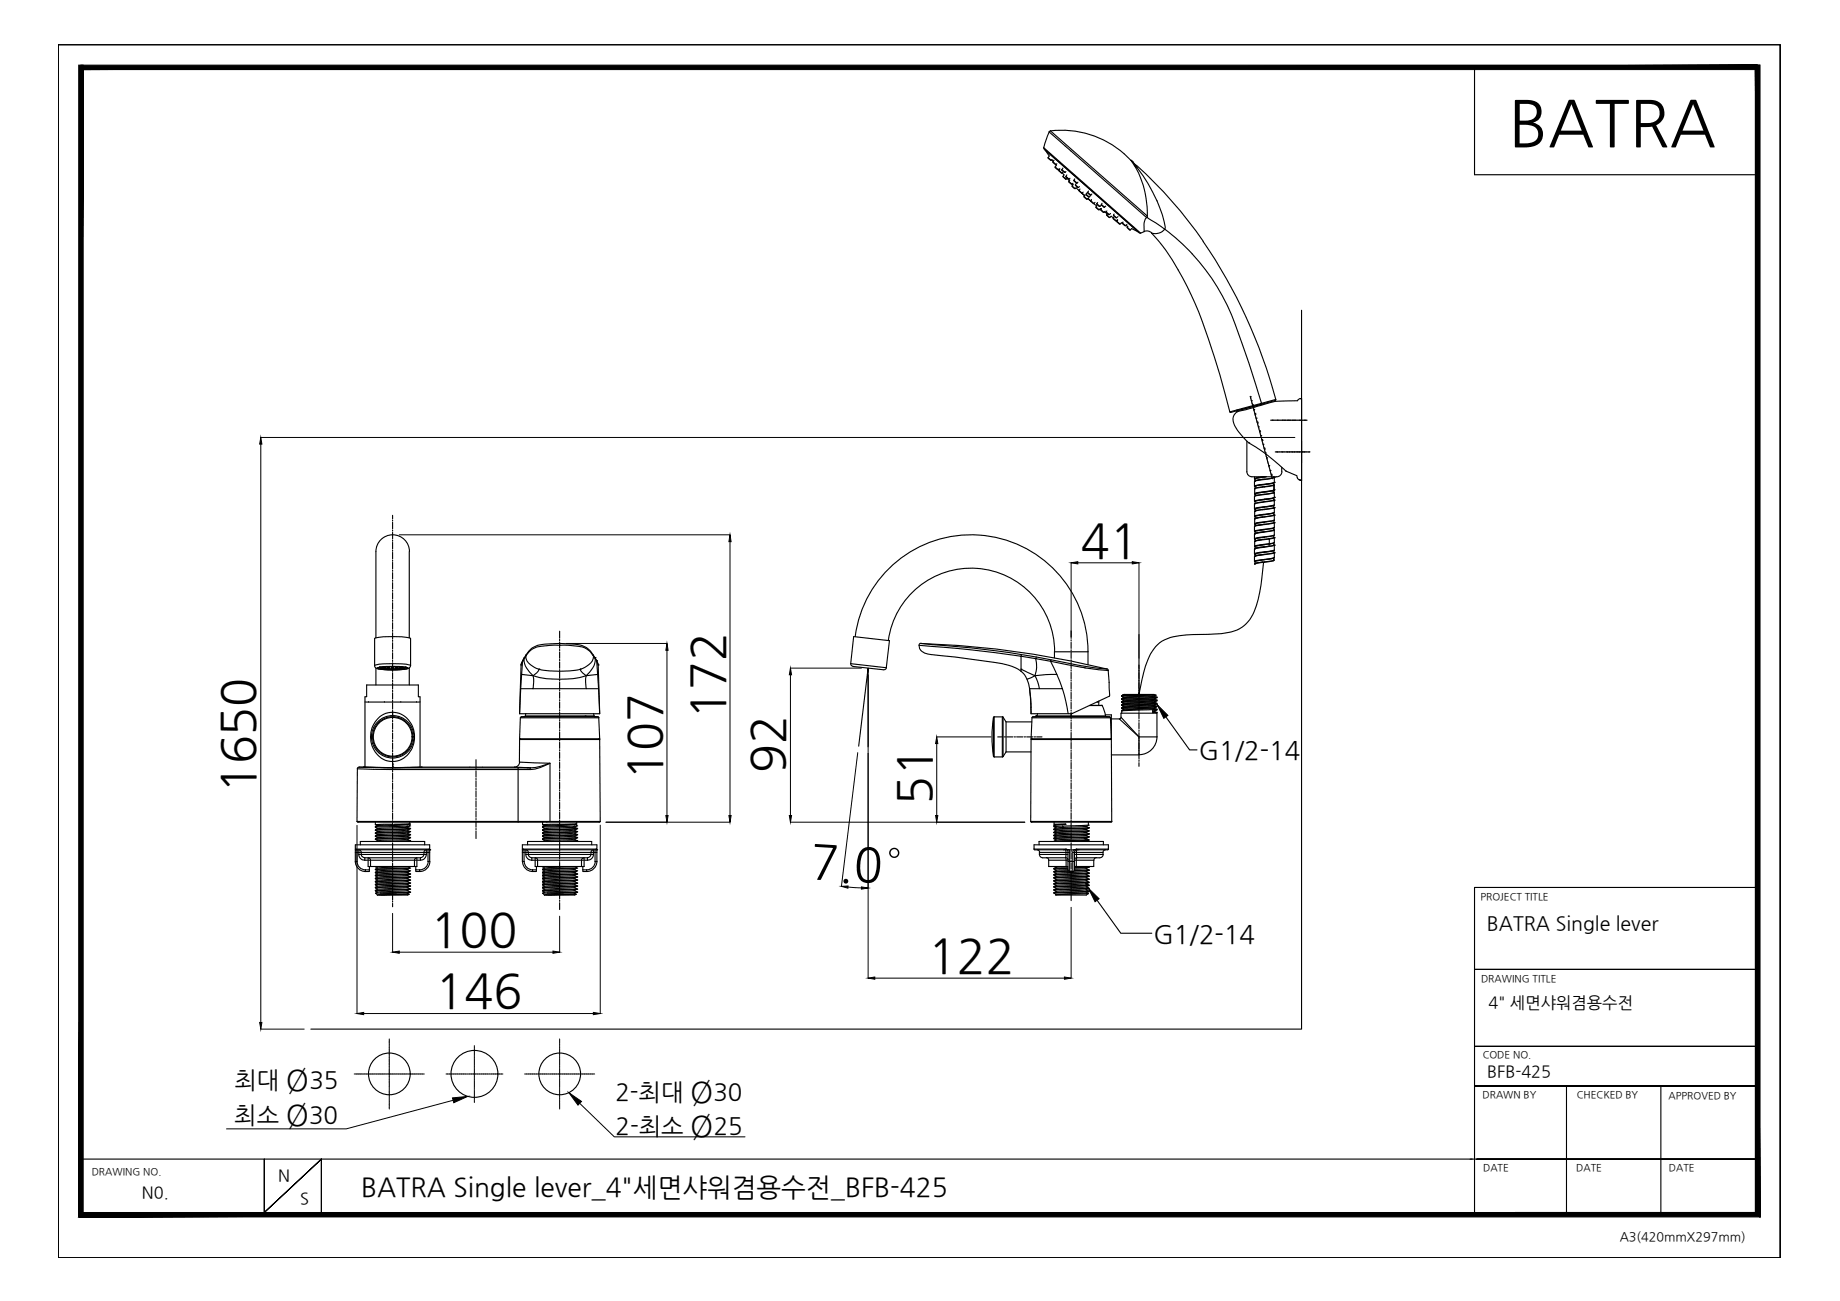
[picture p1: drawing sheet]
<svg xmlns="http://www.w3.org/2000/svg" width="420mm" height="297mm" viewBox="0 0 420 297" stroke-linecap="round" stroke-linejoin="round" font-family="sans-serif">
<defs><g id="words">
<text font-size="14.7" x="344.5" y="33">BATRA</text>
<g font-size="10.9">
<text x="246.8" y="127.2">41</text>
<text x="165.4" y="164.2" transform="rotate(-90 165.4 164.2)">172</text>
<text x="150.9" y="178" transform="rotate(-90 150.9 178)">107</text>
<text x="179.1" y="176.6" transform="rotate(-90 179.1 176.6)">92</text>
<text x="58.2" y="181.2" transform="rotate(-90 58.2 181.2)">1650</text>
<text x="212.5" y="183.9" transform="rotate(-90 212.5 183.9)">51</text>
<text x="184.9" y="200.3" transform="rotate(4 184.9 200.3)">7.0°</text>
<text x="98.3" y="216">100</text>
<text x="211.9" y="222">122</text>
<text x="99.4" y="230">146</text>
</g>
<g font-size="6.8">
<text x="65.3" y="248.8">Ø</text>
<text x="157.6" y="251.5">Ø</text>
<text x="65.3" y="256.8">Ø</text>
<text x="157.6" y="259.5">Ø</text>
</g>
<text font-size="6" x="82.5" y="273.1">BATRA Single lever_4&quot;세면샤워겸용수전_BFB-425</text>
<g font-size="5.9">
<text x="273.7" y="173.4">G1/2-14</text>
<text x="263.4" y="215.2">G1/2-14</text>
</g>
<g font-size="5.5">
<text x="53.5" y="248.4">최대</text>
<text x="70.6" y="248.4">35</text>
<text x="140.5" y="251.1">2-최대</text>
<text x="162.9" y="251.1">30</text>
<text x="53.5" y="256.3">최소</text>
<text x="70.6" y="256.3">30</text>
<text x="140.6" y="259">2-최소</text>
<text x="163" y="259">25</text>
</g>
<text font-size="4.5" x="339.5" y="212.4">BATRA Single lever</text>
<g font-size="3.7">
<text x="339.9" y="230.1">4&quot; 세면샤워겸용수전</text>
<text x="339.6" y="245.9">BFB-425</text>
<text x="63.5" y="269.6">N</text>
<text x="32.4" y="273.6">N0.</text>
<text x="68.5" y="274.9">S</text>
</g>
<text font-size="2.9" x="369.9" y="283.4">A3(420mmX297mm)</text>
<g font-size="2.3">
<text x="338.1" y="205.5">PROJECT TITLE</text>
<text x="338.2" y="224.3">DRAWING TITLE</text>
<text x="338.6" y="241.6">CODE NO.</text>
<text x="338.5" y="250.8">DRAWN BY</text>
<text x="360.1" y="250.8">CHECKED BY</text>
<text x="381" y="250.8">APPROVED BY</text>
<text x="20.9" y="268.3">DRAWING NO.</text>
<text x="338.7" y="267.3">DATE</text>
<text x="359.9" y="267.3">DATE</text>
<text x="381.1" y="267.3">DATE</text>
</g>
</g></defs>
<!-- layer: 0 -->
<g fill="#000" stroke="#000" stroke-width=".23">
<path d="M103.3 250.7l3.5-.4-3.2 1.5zM129.9 249.5l2.9 2-.8 .8z"/>
<path d="M18 14.9v262.9l1-262.9zM19 14.9v261.9l-1 1z"/>
<path d="M18.5 14.9h382.8l-382.8 1zM18.5 15.9h382.8v-1z"/>
<path d="M400.8 14.9h1.1v262.9zM400.8 14.9v261.9l1.1 1z"/>
<path d="M400.8 14.9h1.1v262.9zM400.8 14.9v261.9l1.1 1z"/>
<path d="M18 277.8l382.8-1 1.1 1zM18 277.8l382.8-1h-381.8z"/>
</g>
<g fill="none" stroke="#000" stroke-width=".25">
<path d="M13.3 10.2h393.2v277h-393.2zM336.7 15.6v24.3h64.6M406.5 10.2v277M297.2 70.8v164.2h-226.2M282.4 94a2.51 2.51 0 0 0-.2 3.7 13.8 13.8 0 0 0 5.5 5l3.2 2.5 2.7 2.3M282.4 94h.1M285.5 90.5v.1M285.5 90.6h.1M285.5 90.6l.1 .2M285.6 90.8v.2M285.7 91v.3M285.7 91.3v.2"/>
<path d="M285.7 91.5h.1M285.8 91.5l.1 .4M285.9 91.9v.2M285.9 92.1l.1 .2M286 92.4h.1M286 92.4v.2M286 92.6h.1M286.1 92.6v.2M286.1 92.8l.1 .4M286.2 93.3l.1 .1M286.2 93.2v.1M286.3 93.5h.1"/>
<path d="M286.3 93.5l.1 .4M286.4 93.9l.1 .3M286.5 94.2v.1M286.5 94.4h.1M286.5 94.4l.1 .1M286.6 94.6h.1M286.6 94.6v.2M286.6 94.8h.1M286.7 94.8v.3M286.7 95.1l.1 .2M286.8 95.3v.1M286.8 95.5h.1"/>
<path d="M286.8 95.5l.1 .1M286.9 95.7v.2M286.9 95.9h.1M287 95.9v.3M287 96.2v.1M287 96.4h.1M287 96.4l.1 .1M287.1 96.6h.1M287.1 96.6l.1 .4M287.3 97.1v.3M287.3 97.5h.1M287.3 97.5l.1 .1"/>
<path d="M287.4 97.7l.1 .1M287.5 97.9v.2M287.6 98.2v.1M287.6 98.4h.1M287.6 98.4v.1M287.6 98.6h.1M287.6 98.6l.1 .1M287.7 98.8l.1 .2M287.8 99.1v.1M287.9 99.3v.1M287.9 99.5h.1M287.9 99.5v.1"/>
<path d="M287.9 99.7l.1 .1M288 99.9l.1 .2M290.1 95.9h.2M290.4 95.9h.1M290.5 95.9h.1M290.6 95.9h.1M290.7 95.9h.3M291 95.9h.2M291.2 95.9h.3M291.5 95.9h.1M291.7 95.9h.1M291.9 95.9h.2"/>
<path d="M292.2 95.9h.1M292.3 95.9h.3M292.6 95.9h.2M292.8 95.9h.1M292.8 95.9h.2M293 95.9h.2M293.3 95.9h.1M293.5 95.9h.2M293.8 95.9h.1M293.9 95.9h.1M294 95.9h.4M294.4 95.9h.1"/>
<path d="M294.5 95.9h.1M294.6 95.9h.3M294.9 95.9h.1M295.1 95.9h.1M295.1 95.9h.4M295.6 95.9h.1M295.8 95.9h.2M296.1 95.9h.1M296.2 95.9h.5M296.3 91.5l-5.1 .1-8.8 2.4M296.7 95.9h.1M296.7 95.9h.2"/>
<path d="M296.9 95.9h.4M297 91h.2v18.7M297 91l-.7 .5M297.4 95.9h.4M297.8 95.9h.1M297.9 95.9h.1M298.1 95.9h.4M284.7 107.7a1.16 1.16 0 0 0 1.2 1.2h5.7a1.16 1.16 0 0 0 1.1-1.2M284.7 100.7v7M285.1 101.1h.1M286.5 109.3h.1M286.5 111h.1"/>
<path d="M286.5 115h.1M286.5 109.9h.1M286.5 114.4h.1M286.5 108.9v.4M286.5 109.9v1.1M286.5 113.3v1.1M286.5 115v1.1M286.5 116.1l.1 .2M286.5 111l.1 .1M286.5 116.8h.1M286.5 112.7h.1M286.5 118.5h.1"/>
<path d="M286.5 117.8h.1M286.5 111.6h.1M286.5 111.6l.1 1.2M286.5 116.8v1M286.5 118.5l.1 1.2M286.6 112.8h.1M286.6 119.7h.1M286.6 116.3h.1M286.6 111.1h.1M286.6 112.8v.4M286.6 116.2v.4M286.6 116.2h.1"/>
<path d="M286.7 116.6l-.2 .2M286.7 116.6h.1M286.7 118.4h.1M288.1 100.2v.1M288.1 100.3h.1M288.1 100.4l.1 .1M288.2 100.6h.1M288.2 100.6v.1M288.2 100.8l.2 .4M288.4 118l-1.7 .3-.1 .2M288.4 101.3v.1M288.4 101.4h.1"/>
<path d="M288.4 101.5l.1 .1M288.5 101.7l.1 .4M288.5 108.9l-2 .4M288.6 102.2l.1 .1M288.7 102.3h.1M288.7 109.4l-1.9 .3-.2 .2M288.7 102.4v.1M288.7 102.5h.1M288.7 114.1l-1.6 .2-.5 .2-.1-.1M288.7 117.5l-1.6 .2-.5 .3-.1-.2M288.7 112.3l-2.1 .5M288.7 115.8l-1.9 .2-.2 .3"/>
<path d="M288.7 108.9l-2.2 .4M288.7 110.6l-1.6 .2-.5 .3M288.7 119.2l-2.1 .4v.5l2.1-.4M288.7 119.2l-1.6 .2-.5 .3M288.7 110.6l-2 .4-.1 .5M288.7 112.3l-1.9 .3-.2 .2M288.7 114.1l-2 .3-.1 .5M288.7 115.8l-2.1 .4M288.7 117.5l-2 .3-.1 .5M288.7 114l-2.2 .4M288.7 114h.1M288.7 108.9l-2 .3-.1 .6"/>
<path d="M288.7 102.6l.1 .1M288.7 117.5h.2M288.7 112.3h.2M288.8 102.8v.2M288.8 103.1l.1 .1M288.9 103.3l.1 .1M289 103.4h.1M289 103.5v.1M289 103.6v.1M289 103.7l.2 .6M289.1 108.9h-.4M289.1 115.7l-.4 .1"/>
<path d="M289.1 108.9h-.1M289.2 104.4v.1M289.2 104.5h.1M289.2 104.6l.1 .1M289.3 104.7l.1 .3M289.4 105v.2M289.4 105.3l.1 .1M289.5 105.4h.1M289.5 105.5l.1 .3M289.6 105.8v.1M289.6 105.9l.1 .4M289.7 106.3h.1"/>
<path d="M289.7 106.4l.1 .1M289.8 106.5h.1M289.8 106.6v.1M289.8 106.7l.1 .3M289.9 107l.1 .2M290 107.2v.2M290 107.4h.1M290 107.5l.1 .3M290.1 107.8l.1 .3M290.2 108.1l.1 .2M290.3 108.3h.1M290.3 108.3v.2"/>
<path d="M290.3 108.5h.1M290.3 108.6l.1 .1M290.4 108.7v.3M290.4 109l.1 .2M290.5 109.2v.1M290.7 112l-1.8 .3M290.7 112v.4M290.8 110.8l-3.6 .5-.7 .3M290.8 110.8l.1-.2 .1 .2M290.8 116l-4.1 .6M290.8 116h.1M290.8 110.8h.1"/>
<path d="M290.8 117.7h.1M290.8 112h.1M290.8 111.9h.1M290.8 112l-1.9 .3M290.9 112h-.1M290.9 115.4l-1.8 .3M290.9 117.1l-2 .4M290.9 113.7l-2.2 .4M290.9 110.3l-2.2 .3M290.9 115.8l.1 .1M290.9 108.9l.1 .1M290.9 111.9l-3.9 .6-.5 .2"/>
<path d="M290.9 110.2l-4.4 .8M290.9 110.8l-4.4 .8M290.9 108.9v.1M290.9 110.8v1.1M290.9 115.4v.7M290.9 111.9l-.1 .1M290.9 110.2h.1M290.9 117.5l-4 .8-.4 .2M290.9 115.8l-.6 .2-2 .3a2.47 2.47 0 0 0-1.8 .5M290.9 108.9l-.6 .3-3.6 .5-.2 .2M290.9 117.5l.1 .1M290.9 110.3l-2.1 .3"/>
<path d="M290.9 110.3v.4M290.9 112v.7M290.9 113.7v.7M290.9 117.1v.5M290.9 118.8v.5M290.9 111.8h.1M291 118.8l-4 .6-.5 .2M291 117l-.1 .1M291 118.7l-.4 .2-1.9 .3M291 115.9h.1M291 114.2h.1M291 117.6h.1"/>
<path d="M291 109h.1M291 119.4h.1M291 111.8l-.2 .2M291 113.6l-.1 .1M291 115.3l-.1 .1M291 119.4l-.1-.2-1.1 .4-2.8 .3-.5 .3M291 110.1h.1M291 113.6h.1M291 110.1l-.1 .2M291 112.5l-.1-.1-.6 .2-2.3 .3a1.88 1.88 0 0 0-1.5 .4M291 114.2l-.1-.1-.6 .2-3 .4-.8 .3M291 115.9l-.2 .1"/>
<path d="M291 111.9h-.1M291 109l-4.5 .9M291 113.6l-2.3 .4M291 115.3l-4.5 .8M291 117l-4.5 .8M291 117.6l-4.5 .9M291 119.4l-4.5 .8M291 114.2l-4.5 .8M291 112.5l-4.5 .8M291 109v1.1M291 110.8v1M291 112.5v1.1"/>
<path d="M291 114.2v1.1M291 115.9v1.1M291 117.6v1.1M291 119.4v1M291 118.7l-.1 .1M291 110.8h-.1M291 110.1l-.1 .1M291.2 103.2h.2M291.4 103.2h.1M291.6 103.2h.1M291.6 103.2h.4M292.1 103.2h.4"/>
<path d="M292.6 103.2h.1M292.7 106.7v1M292.7 103.2h.1M292.8 103.2h.4M293.2 103.2h.2M293.4 103.2h.3M293.6 107.5l2.5 1.1a1.02 1.02 0 0 0 .6 1M293.7 103.2h.1M293.9 103.2h.1M293.9 103.2h.4M294.3 103.2h.1M294.4 103.2h.1"/>
<path d="M294.5 103.2h.3M294.8 103.2h.2M295 103.2h.1M295 103.2h.4M295.5 103.2h.1M295.7 103.2h.2M296 103.2h.1M296.1 103.2h.1M296.2 103.2h.2M296.4 103.2h.2M296.6 103.2h.1M296.7 103.2h.1"/>
<path d="M296.7 109.5l.5 .2zM296.8 103.2h.3M297.1 103.2h.2M297.3 103.2h.1M297.3 103.2h.2M297.6 103.2h.1M297.8 103.2h.1M298 103.2h.2M298.3 103.2h.1M298.4 103.2h.3M298.7 103.2h.2M298.9 103.2h.1"/>
<path d="M93.5 126v19.6M93.5 125.9a3.8 3.8 0 0 0-3.8-3.8 3.8 3.8 0 0 0-3.9 3.8v19.7M286.5 121.3l.1 .1M286.5 128.2h.1M286.5 127.1h.1M286.5 126.4h.1M286.5 125.4h.1M286.5 121.9h.1M286.5 121.3h.1M286.5 128.2l.1 .1M286.5 120.2v1.1M286.5 121.9v1.1"/>
<path d="M286.5 125.4v1M286.5 127.1v1.1M286.5 126.4l.1 .1M286.5 124.7h.1M286.5 128.8h.1M286.5 123.6h.1M286.5 123.6v1.1M286.6 126.5h.1M286.6 128.2v.5l1.7-.4M286.6 121.3v.5M286.6 128.2h.1M286.7 128.6h.1"/>
<path d="M288.3 128.3l-1.4 .2-.4 .3M288.3 123.2l-1.8 .4M288.3 123.2l-1.7 .4M288.5 121.4l-1.7 .3-.2 .2M288.7 127.7l-2.2 .5M288.7 127.7h.1M288.7 122.7l-1.6 .2-.5 .2-.1-.1M288.7 127.8l-1.9 .3-.2 .1M288.7 126.1l-1.6 .2-.5 .2M288.7 124.3l-1.6 .3-.5 .3-.1-.2M288.7 126.1l-2 .3-.1 .5 1.9-.3M288.7 124.3l-2 .4-.1 .5 2.1-.3"/>
<path d="M288.7 120.9l-1.9 .3-.2 .2M288.7 120.9l-2.1 .4M288.7 122.7l-2 .3-.1 .5M288.7 127.8l-2.1 .4M289.1 127.7l-.4 .1M289.8 123l-1.5 .2M289.8 124.2h.1M289.8 124.2v.5M289.8 124.2l-1.1 .1M289.8 123v.1M289.8 123h.1M289.8 124.1l-2.8 .4-.5 .2"/>
<path d="M289.8 123.1l-3.3 .5M289.8 123.1v1M289.8 124.1v.1M290.8 128h-.1M290.9 127.4l-1.8 .3M290.9 125.7l-2.2 .4M290.9 122.3l-2.2 .4M290.9 122.7l.1 .1M290.9 127.8l.1 .1-.3 .1-4.2 .8M290.9 120.5l-4.4 .8M290.9 122.3v.4M290.9 127.4v.5"/>
<path d="M290.9 124.4l-.6 .2-3.4 .5-.4 .3M290.9 121l-3.9 .6-.5 .3M290.9 124.3l.1 .2M290.9 120.9l.1 .1M290.9 122.7l-1.1 .3M290.9 127.8l-.6 .3-2 .2M290.9 120.5v.5M290.9 124v.4M290.9 125.7v.5M290.9 120.5h.1M291 127.3l-.1 .1M291 125.6l-.1 .1"/>
<path d="M291 120.4l-.4 .3-1.9 .2M291 123.8l-.3 .3-.9 .1M291 122.1l-.1 .2M291 126.2l-.1-.1-.6 .2-3.3 .5-.5 .3M291 124.5h.1M291 126.2h.1M291 122.8h.1M291 120.4l-.1 .1M291 122.1l-4.5 .9M291 125.6l-4.5 .8M291 122.8l-1.2 .3M291 126.2l-4.5 .9"/>
<path d="M291 123.8l-1.2 .3M291 124.5l-4.5 .9M291 121l-4.5 .9M291 127.3l-2.3 .4M291 121v1.1M291 122.8v1M291 124.5v1.1M291 126.2v1.1M85.5 152l.1-6.3a20.3 20.3 0 0 1 7.9-.1l.3 .2v6.2M85.5 152a.81 .81 0 0 0 .8 .7l3.3 .3 2.3-.2 1.3-.2 .6-.6M85.5 152l.1-.1a20.3 20.3 0 0 1 7.9-.1l.3 .2M85.8 152.5v3.9"/>
<path d="M86.2 152.5h.1a19 19 0 0 1 6.7 0v.1a16.7 16.7 0 0 1-6.6 .1zM86.7 152.3l.1 .2a5.9 5.9 0 0 0 2.8 .3M86.7 152.3l-.6 .3a18.4 18.4 0 0 0 7.1 0l-.6-.3M86.7 152.3h.1M87.2 152.5a14.8 14.8 0 0 0 4.9 0M87.5 152.3l-.6 .2 1 .3h1.7M87.5 152.3h.1M87.5 152.5h.4zM87.5 152.4h.4zM87.7 152.3h.1M87.7 152.3l-.6 .2 2.5 .3M87.7 152.3h.2"/>
<path d="M87.8 152.3h-.2M87.9 152.3h.1M87.9 152.3l-.1 .1M88 152.2l-.2 .1M88.5 152.4h.4zM88.5 152.6h.4zM88.5 152.5h.4zM88.5 152.3h.4zM88.7 152.3h-.8M88.9 152.2h.1M88.9 152.2l-1 .1M88.9 152.3h-.2"/>
<path d="M89.4 152.4h.4zM89.4 152.6h.4zM89.4 152.3h.4zM89.4 152.5h.4zM89.5 152.2l.9 .1M89.5 152.2h-.6h1.5M89.6 152.8h.1M89.6 152.2h.1M89.6 152.2l3 .1M89.6 152.2l-2.9 .1M90.4 152.2h.1M90.4 152.4h.4z"/>
<path d="M90.4 152.6h.4zM90.4 152.3h.4zM90.4 152.5h.4zM90.4 152.2h.2M90.6 152.3h.7M90.6 152.2h.2M90.8 152.2l.5 .1M91.3 152.4h.4zM91.3 152.5h.4zM91.4 152.3h.1M91.4 152.2l.1 .1M91.4 152.3h.2"/>
<path d="M91.6 152.3l.6 .2-2.6 .3h1.8l1-.3-.7-.2M91.6 152.3h.1M91.6 152.3h.2M91.7 152.3h.1M92.6 152.3l-.1 .2a6 6 0 0 1-2.9 .3M92.6 152.3h.1M93.5 152.5v3.9M118.9 157.2l-.3 5.8h18.3l-.2-5.8M119 151.8h.1M119.3 151l-.3 .8M119.3 151l-.2 3M119.4 150.9l-.1 .1"/>
<path d="M119.4 150.8l-.4 1M119.4 150.8h.1M119.4 150.8l-.1 .2M119.4 150.8v.1M119.5 150.7l-.1 .2M119.7 150.4l-.2 .3M119.7 150.2l-.3 .6M119.7 150.2h.1M119.8 150.2l-.1 .2M120 149.8l-.2 .4a2.46 2.46 0 0 0 .8 2.8 2.94 2.94 0 0 0 2.6 1.7 24.1 24.1 0 0 0 10.6-.4M120 149.8a3.4 3.4 0 0 0 2.5 2.8l.6 .2M120.1 149.6l-.4 .6"/>
<path d="M120.1 149.6h.1M120.1 149.6l-.1 .2M120.2 149.6l-.2 .2M121.7 157.2h12.1M123.1 152.8a25.8 25.8 0 0 0 9.3 0M127.8 146.9a14.7 14.7 0 0 0-5.6 .7l-.8 .5-1.3 1.5M127.8 147.3v-.4a14.3 14.3 0 0 1 5.5 .7 4.4 4.4 0 0 1 2.2 2M127.8 147.3h-1.1a12.5 12.5 0 0 0-5 .8l-.9 .7-.6 .8M127.8 147.3l4.1 .2a4.1 4.1 0 0 1 3.5 2.1M132.5 152.8h.1M133.8 154.3l-.1 .7 .1 2.2h2.9M135.4 149.6l.1 .2"/>
<path d="M135.5 149.6l.4 .6M135.5 149.6v.2M135.5 149.6h.1M135.5 149.8a3.4 3.4 0 0 1-2.5 2.8l-.5 .2M135.5 149.8l.2 .3M135.7 150.1l.5 .7M135.9 150.2a3.8 3.8 0 0 1-1.3 3.3l-.8 .8a2.48 2.48 0 0 1-1.3-1.5M135.9 150.2h.1M135.9 150.2l.3 .6M136.2 150.8h.1M136.2 150.8l.4 1M136.2 150.8l.1 .2"/>
<path d="M136.3 151l.4 6.2M136.3 151l.3 .8M136.3 150.9v.1M136.5 154l-2.7 .3M136.6 151.8h.1M194.3 151.5v.3l.5 .3 6.9 .8M194.9 145.3l8.2 1-.7 6.2-8.1-1zM195.3 145.3a26.7 26.7 0 0 1 28.2-23.1 26.7 26.7 0 0 1 24.9 26.6M202.4 152.4l-.1 .3-.5 .2M202.9 146.2a19.1 19.1 0 0 1 20.2-16.4 19.1 19.1 0 0 1 17.7 19M209.9 147.3l.1-.3 .3-.1 5.8 .5a196.2 196.2 0 0 1 17.1 2.1v.3l3.3 .6a6.6 6.6 0 0 1-.2 3.9l-3.1-1.5M233.2 152.8v-3l-11.6-1.4-11.7-1.1a2 2 0 0 0 2 2l6.1 .7a90.1 90.1 0 0 1 12.4 1.9l1.4 .6 1.4 .8"/>
<path d="M233.2 153.3l.4 .3a6.2 6.2 0 0 1 1.5 3.6M233.2 152.8h.1M233.2 152.8v.5M233.2 149.5l6.8 1.1M235.1 157.3l.3 5.7M235.1 157.2v.1M235.1 157.2h2.2M235.1 157.3l.2 1.5M235.3 158.8v.5M235.3 159.3l.1 3.7M236.3 154.3l-1.8 .8M236.6 150l-.1 .4 3.4 .6 .1-.4a81.1 81.1 0 0 0 12.8 2.2"/>
<path d="M240.8 150.2v-1.4h7.6v3M241.3 154l1.3 3.2h-5.3l-.3-1.5-.7-1.4M242.6 157.2l.8 2.8 .5 3M248.8 152.6l4.3 .5 .3 5.8-8.6 4M248.8 152.6l-8.9-1.6 1.4 3-5 .3M248.8 152.6h.1M252.8 152.7l.3 .4M256.1 159h.1M256.1 159.7h.1M256.1 158.8h.1M256.1 159.5h.1M256.1 159.7l.4 .2"/>
<path d="M256.1 159l.4 .2M256.1 158.8v.2M256.1 159.5v.2M256.2 158.8h-.1M256.5 158.6h.1M256.5 159.3h.1M256.5 158.6l-.4 .2M256.5 159.3l-.4 .2M256.5 159.2v.1M256.5 159.9v.1M259.7 158.8l-3.6 .2M263.6 159.5h.1"/>
<path d="M263.6 158.8v.2l-.9 .1-6.2 .2M263.6 158.8l-7.1 .4M263.6 159.5l-7.1 .4M263.6 159.5v.2l-7.1 .3M263.7 159.7l.3 .2M263.7 159l.3 .2M263.8 158.7h.1M263.8 158.7l-7.6 .1M263.8 158.7l-.3-.1h-6.8l-.5 .2M263.8 158.7l-.2 .1M264 159.2h.1M264 159.9h.1"/>
<path d="M264 159.3h.1M264 159.2l-7.9 .3M264 159.3l-7.9 .4M264 159.9l-7.9 .3M264 159.3l-.4 .2M264 159.2v.1M264 159.9v.1M81.6 175.5l-.1 12.1h55.6M81.6 175.5l8 .2h31.5M82 175.1l5.8 .2 8.4-.2M82 175.1l-.3 .1-.1 .3M82 175.1l1 .1"/>
<path d="M83 175.1l6.6 .2 6.6-.2M83 175.2h.1M83 175.1h.1M83 175.2l38.1 .1M83.3 160.2v-1.1h.4v-2.7h11.8v2.7h.4v1.1M83.3 175.1v-14.8h12.6v14.8M84.1 160.2v.1M86.3 164a4.8 4.8 0 0 1 8 2.2 5.6 5.6 0 0 1-4.7 7.7 5.5 5.5 0 0 1-4.8-7.2l.6-1.5zM87.8 160.2v.1M89.6 162.6v.8M89.6 173.1v.8M91.5 160.2v.1"/>
<path d="M95.1 160.2v.1M96.2 175.1h.1M96.2 175.1h21.3M117.5 175.1l3 .2M118.3 175.3v12.4M118.6 174l7 .3a10.9 10.9 0 0 1-4.5 1.4v-.4M118.6 174v-5.2h18.3l.2 18.8M118.6 174a1.16 1.16 0 0 1-1.1 1.1M118.8 163.9h17.9l.2 4.8h-18.3zM118.8 168.6l-.2 .2M119 163.7l-.1 .2M120 163.5h15.6l.2 .1"/>
<path d="M120 163.4l-.2 .2M120.1 162.9l-.1 .5M120.5 175.3h.1M120.5 175.3h.6M121.1 175.3a11.1 11.1 0 0 0 4.5-1v13.3M133.6 163.5h.1M135.5 162.9l.2 .5M135.8 163.6l-16.8 .1M135.8 163.6l.8 .1h-17.6M136.6 163.7l.2 .2M136.8 168.6l.2 .2M226.9 163.8v8.8"/>
<path d="M226.9 172.7l.1 .1M227 163.7h1.9v9.1h-1.9zM227 163.6l-.1 .1a26.6 26.6 0 0 0 0 8.9M228.9 163.6l.2 .1M229.1 172.7l-.2 .1M229.7 171.7h5.7M229.7 164.8h5.9M229.7 164.8l-.6-1v8.9l.6-1M229.7 164.8v6.9M235.4 163h9.4M235.7 163.9h17.9l.2 4.8h-18.4zM235.7 168.6l-.2 .2"/>
<path d="M235.8 163.7h17.6M235.8 163.7l-.1 .2M236.6 163.6l.2-.1h15.6l.2 .1M236.6 163.6h16M236.6 163.6l-.8 .1M236.9 162.9l-.1 .5h-.2v.2M244.6 163v.5M244.9 162.9h-.1M248.8 161.1h2.8M248.9 161.1h2.7M250.5 160.3h.4v.8M250.9 160.1l-.2 .1"/>
<path d="M251.6 161l.5 1 .3 1.4M252.4 163.2h1.4l.1 24.4h-18.5M252.6 163.6l.8 .1M253.4 163.7l.2 .2M253.6 168.6l.2 .2M253.8 168.8h-18.4v18.8M253.8 164.1h1.8l4.5 4.1M256 163.7l-.4 .4M256.1 161.8h.1M256.1 161.1h.1M256.1 160.4h.1M256.1 161.6h.1"/>
<path d="M256.1 162.3h.1M256.1 160.9h.1M256.1 160.2h.1M256.1 161.1l.4 .2M256.1 160.4l.4 .2M256.1 161.8l.4 .1M256.1 160.2v.2M256.1 160.9v.2M256.1 161.6v.2M256.1 162.3v.5M256.5 160.7h.1M256.5 161.4h.1"/>
<path d="M256.5 162.1h.1M256.5 160l-.4 .2M256.5 160.7l-.4 .2M256.5 161.4l-.4 .2M256.5 162.1l-.4 .2M256.5 160.6v.1M256.5 161.3v.1M256.5 161.9v.2M260.1 168.2v4.2h-6.3M260.1 168.2h4.1M260.1 168.2l-4.1-4.4v-1h8.2v5.4M263.6 160.9h.1"/>
<path d="M263.6 161.6h.1M263.6 162.3h.1M263.6 160.2v.2l-.9 .1-6.2 .2M263.6 160.2l-7.1 .4M263.6 160.2h.1M263.6 161.6v.2l-7.1 .3M263.6 161.6l-7.1 .3M263.6 160.9v.2h-.9l-6.2 .3M263.6 160.9l-7.1 .4M263.6 162.3v.1l-.4 .1M263.6 162.3l-.4 .1M263.7 162.4l.3 .3"/>
<path d="M263.7 161.8l.3 .1M263.7 160.4l.3 .1v.2M263.7 161.1l.3 .2M264 160l-.4 .2M264 161.9h.1M264 161.3h.1M264 162.7h.1M264 160h.1M264 160.7h.1M264 162.1h.1M264 160.6l-7.9 .3M264 160.6h.1"/>
<path d="M264 160.7l-7.9 .4M264 160l-7.9 .4M264 161.9l-7.9 .4M264 161.3l-7.9 .3M264 161.4l-7.9 .4M264 160.7l-.4 .2M264 161.3v.1M264 161.9v.2M264 162.7v.1M264 161.4l-.4 .2M264 162.1l-.4 .2M264 162.1l-.8 .1v.5h.8"/>
<path d="M264.2 168.2a4.1 4.1 0 0 1-4.1 4.1M81.1 196.7a2.31 2.31 0 0 0 2.3 2.3M81.1 194.6h17M81.1 194h.1M81.2 194h.1M81.2 193.9v.1M81.3 193.8v.1M81.3 193.9h.1M81.3 193.9l.2 .1M81.5 196.7a1.93 1.93 0 0 0 1.9 1.9M81.5 194v2.7h-.4v-3.8h17v3.8h-.4v-2.7M81.5 194h16.2"/>
<path d="M81.6 187.5l.2 .2h55M81.9 195.1v-1.1l.3 .1a1.16 1.16 0 0 1 .3 1.3l.8 .4M81.9 195.1a1.3 1.3 0 0 0 1.4 1.3M81.9 195.1h15.5M82.3 192.9v-.8h14.7v.8M83.3 195.8v.6M83.3 196.4h12.7M83.3 195.8h12.7M83.4 198.6h1l-.1 .4h-.9zM84.4 197.8v.8M84.6 197.8v-1.6l-.5-.4v2h11.1v-2l-.5 .4-.1 1.6M85.7 188.3h.1"/>
<path d="M85.7 187.7v.6M85.7 197.8v.1M85.7 188.3l.4 .2M85.8 200l.4 .3-.4 .2M85.8 199.3l.4 .2M85.8 199.2v.1M85.8 199.8v.2M85.8 198.5v.1M85.8 198.6l.4 .3M85.8 189.5v.1M85.8 190.9v.1M85.8 191.5v.2"/>
<path d="M85.8 190.2v.1M85.8 191.7l.4 .3M85.8 191l.4 .3-.4 .2M85.8 190.3l.4 .3-.4 .3M85.8 189.6l.4 .3M85.8 188.7v.2M85.8 188.9l.4 .3M85.8 197.8l.4 .4-.4 .3M86.1 188.5l-.3 .2M86.2 189.2l-.4 .3M86.2 189.9l-.4 .3M86.2 192l-.3 .1"/>
<path d="M86.2 198.9l-.4 .3M86.2 199.5l-.4 .3M89.6 199.8l-3.8 .2M89.6 190.8l-3.8 .2M89.6 190.1l-3.8 .2M89.6 189.4l-3.8 .2M89.6 199.1l-3.8 .2M89.6 189.3l-3.8 .2M89.6 190l-3.8 .2M89.6 199.7l-3.8 .1M89.6 190.7l-3.8 .2M89.6 188.2l-3.8 .1"/>
<path d="M89.6 198.4l-3.8 .2M89.6 191.4l-3.8 .1M89.6 199l-3.8 .2M89.6 198.3l-3.8 .2M89.6 191.5l-3.8 .2M89.6 189.3v.1M89.6 190v.1M89.6 190.7v.1M89.6 191.4v.1M89.6 192.1h.1M89.6 198.3v.1M89.6 199v.1"/>
<path d="M89.6 199.7v.1M90 188.2h3.7M92.6 188.9l-6.4 .3M92.6 188.9l.4 .3M92.9 199.2l-6.7 .3M92.9 197.8l-6.6 .4M92.9 199.2l.6 .3M93 189.5l-6.8 .4M93 190.2l-6.7 .4M93 188.6l-7.2 .3M93 199.9l-6.7 .4M93 198.5l-6.8 .4"/>
<path d="M93 191.6l-6.8 .4M93 199.9l.5 .3M93 199.2l.5 .3M93 198.5l.5 .3M93 191.6l.5 .3M93 190.9l.5 .3M93 190.2l.5 .3M93 189.5l.5 .3M93 188.9l.5 .2M93 188.6l-.4 .3M93 188.9h-.4M93 189.2l-3.4 .1"/>
<path d="M93 190.9l-6.8 .3M93.1 197.8l.4 .4M93.3 188.2l-7.5 .5M93.3 188.2l-7.2 .3M93.3 188.1v.1M93.5 198.9h.1M93.5 198.9l-.6 .3M93.5 199.5l-3.9 .2M93.5 198.9l-3.9 .2M93.5 199.5h.1M93.5 198.8h.1M93.5 189.8h.1"/>
<path d="M93.5 191.2h.1M93.5 191.9h.1M93.5 190.5h.1M93.5 189.1h.1M93.5 191.3h.1M93.5 190.6h.1M93.5 189.2h.1M93.5 189.9h.1M93.5 188.6h.1M93.5 192h.1M93.5 199.6h.1M93.5 198.2h.1"/>
<path d="M93.5 189.2l-3.9 .2M93.5 189.9l-3.9 .2M93.5 190.5l-3.9 .2M93.5 189.8l-3.9 .2M93.5 198.8l-3.9 .2M93.5 190.6l-3.9 .2M93.5 198.1l-3.9 .2M93.5 199.6l-3.9 .2M93.5 191.9l-5.8 .2M93.5 198.2l-3.9 .2M93.5 191.2l-3.9 .2M93.5 191.3l-3.9 .2"/>
<path d="M93.5 192l-2 .1M93.5 187.7v.9M93.5 189.1v.1M93.5 189.8v.1M93.5 190.5v.1M93.5 191.2v.1M93.5 191.9v.1M93.5 198.8v.1M93.5 199.5v.1M93.5 188.6l-.5 .3M93.5 189.2l-.5 .3M93.5 189.9l-.5 .3"/>
<path d="M93.5 190.6l-.5 .3M93.5 191.3l-.5 .3M93.5 192l-.2 .1M93.5 198.2l-.5 .3M93.5 199.6l-.5 .3M93.5 188.6h-.5M93.5 189.2h-.5M94.9 198.6l.1 .4h.8M94.9 198.6h.9M94.9 197.8v.8M95.8 198.6v.4M96 195.8v.6"/>
<path d="M97.4 195.1a1.37 1.37 0 0 1-1.4 1.3M97.4 195.1v-1.1l-.3 .1a.88 .88 0 0 0-.3 1 .89 .89 0 0 1-.8 .7M97.8 196.7a1.93 1.93 0 0 1-2 1.9M98 193.9l-.2 .1M98 193.9h-16.7M98 193.9l.1 .1M98 193.8v.1M98.1 194h.1M98.2 196.7a2.31 2.31 0 0 1-2.4 2.3M119.3 192.9h17v3.8h-.4v-2.7h-16.2v2.7h-.4zM119.3 194.6h17M119.3 194h.1"/>
<path d="M119.3 196.7a2.31 2.31 0 0 0 2.3 2.3M119.4 194h.1M119.4 193.9l-.1 .1M119.4 193.8v.1M119.4 193.9h16.8l.1 .1M119.4 193.9h.1M119.4 193.9l.3 .1M119.7 196.7a1.93 1.93 0 0 0 1.9 1.9M120.1 195.1v-1.1l.2 .1a.88 .88 0 0 1 .3 1 .89 .89 0 0 0 .8 .7M120.1 195.1a1.3 1.3 0 0 0 1.3 1.3M120.1 195.1h15.4M120.5 192.9v-.8h14.6v.8"/>
<path d="M121.4 196.4h12.7M121.4 195.8h12.7M121.4 195.8v.6M121.6 198.6h.9v.4h-.9zM122.5 197.8v.8M122.8 197.8v-1.4a.51 .51 0 0 0-.6-.6v2h11.2v-2l-.6 .4v1.6M123.9 199.3h.1M123.9 200h.1M123.9 197.9h.1M123.9 198.6h.1M123.9 191h.1M123.9 191.7h.1"/>
<path d="M123.9 189.6h.1M123.9 188.3h.1M123.9 190.3h.1M123.9 188.9h.1M123.9 188.7h.1M123.9 190.2h.1M123.9 190.9h.1M123.9 199.2h.1M123.9 198.5h.1M123.9 199.8h.1M123.9 200l.5 .3M123.9 199.3l.5 .2"/>
<path d="M123.9 198.6l.5 .3M123.9 197.9l.5 .3M123.9 191.7l.5 .3M123.9 187.7v.6M123.9 188.7v.2M123.9 189.5v.1M123.9 190.2v.1M123.9 190.9v.1M123.9 191.5v.2M123.9 198.5v.1M123.9 199.2v.1M123.9 199.8v.2"/>
<path d="M123.9 191l.5 .3M123.9 190.3l.5 .3M123.9 189.6l.5 .3M123.9 188.9l.5 .3M123.9 188.3l.4 .2M124 197.8l-.1 .1M124.3 188.5l-.4 .2M124.4 191.3l-.5 .2M124.8 187.6l.1 .1M127.8 199.8l-3.9 .2M127.8 190.8l-3.9 .2M127.8 190.1l-3.9 .2"/>
<path d="M127.8 189.4l-3.9 .2M127.8 199.1l-3.9 .2M127.8 189.3l-3.9 .2M127.8 190l-3.9 .2M127.8 199.7l-3.9 .1M127.8 190.7l-3.9 .2M127.8 198.4l-3.9 .2M127.8 191.4l-3.9 .1M127.8 199l-3.9 .2M127.8 198.3l-3.9 .2M127.8 191.5l-3.9 .2M127.8 189.3v.1"/>
<path d="M127.8 190v.1M127.8 190.7v.1M127.8 191.4v.1M127.8 192.1h.1M127.8 198.3v.1M127.8 199v.1M127.8 199.7v.1M130.7 188.9l-3.2 .1a8.2 8.2 0 0 0-3.6 .5M130.7 188.9l.5 .3M131.1 199.2l-6.7 .3-.5 .3M131.1 197.8l-3.4 .2a7.9 7.9 0 0 0-3.8 .5M131.1 199.2l.5 .3"/>
<path d="M131.2 188.6l-7.3 .3M131.2 188.6l-.5 .3M131.2 189.2l-3.4 .1M131.2 199.9l.5 .3M131.2 199.2l.5 .3M131.2 198.5l.5 .3M131.2 191.6l.5 .3M131.2 190.9l.5 .3M131.2 190.2l.5 .3M131.2 189.5l.5 .3M131.2 188.9l.5 .2M131.3 197.8l.4 .4"/>
<path d="M131.4 188.2l-7.1 .3M131.4 188.2h.1M131.5 188.2l-7.6 .5M131.5 188.1l-7.6 .2M131.5 188.1v.1M131.5 188.1l-.1 .1M131.6 198.9h.1M131.6 198.9l-.5 .3M131.6 199.5l-3.8 .2M131.6 198.9l-3.8 .2M131.7 199.5h.1M131.7 198.8h.1"/>
<path d="M131.7 191.2h.1M131.7 191.9h.1M131.7 189.8h.1M131.7 189.1h.1M131.7 190.5h.1M131.7 189.2h.1M131.7 189.9h.1M131.7 188.6h.1M131.7 191.3h.1M131.7 190.6h.1M131.7 192h.1M131.7 198.2h.1"/>
<path d="M131.7 199.6h.1M131.7 189.2l-3.9 .2M131.7 189.2l-.5 .3-5.9 .3-.9 .1-.5 .3M131.7 189.9l-3.9 .2M131.7 189.9l-.5 .3-6.8 .4-.5 .3M131.7 199.5h-.1M131.7 190.5l-3.9 .2M131.7 189.8l-3.9 .2M131.7 198.8l-3.9 .2M131.7 190.6l-3.9 .2M131.7 198.1l-3.9 .2M131.7 199.6l-.5 .3-3.4 .2a9.3 9.3 0 0 0-3.9 .4"/>
<path d="M131.7 199.6l-3.9 .2M131.7 191.9l-5.9 .2M131.7 198.2l-.5 .3-5.9 .3-.9 .1-.5 .3M131.7 198.2l-3.9 .2M131.7 191.2l-3.9 .2M131.7 191.3l-3.9 .2M131.7 191.3l-.5 .3-5.9 .3-1.2 .2M131.7 192l-2.1 .1M131.7 198.9l-.6 .3M131.7 187.7v.9M131.7 189.1v.1M131.7 189.8v.1"/>
<path d="M131.7 190.5v.1M131.7 191.2v.1M131.7 191.9v.1M131.7 198.8v.1M131.7 199.5v.1M131.7 188.6l-1 .3M131.7 190.6l-.5 .3-6.8 .3M131.7 192l-.2 .1M131.7 188.6h-.5M131.7 189.2h-.5M133.1 198.6v.4h.9M133.1 198.6h.9"/>
<path d="M133.1 197.8v.8M134 198.6v.4M134.1 195.8v.6M135.5 195.1a1.3 1.3 0 0 1-1.4 1.3M135.5 195.1v-1.1l-.2 .1a.88 .88 0 0 0-.4 1 .89 .89 0 0 1-.8 .7M135.9 196.7a1.93 1.93 0 0 1-1.9 1.9M136.2 193.9l-.3 .1M136.2 193.9h.1M136.2 193.8v.1M136.3 194h.1M136.3 196.7a2.31 2.31 0 0 1-2.3 2.3M137.1 187.5l-.2 .2"/>
<path d="M235.4 187.5l.1 .2h18.2l.2-.2M236.1 193.8l.2 .2M236.3 194h7M236.8 194l.3 .1 .3 .5M237.3 192.9v-.8h14.7v.8M237.3 195.1a.78 .78 0 0 0 .8 .7h5.2M237.3 195.1h6.6M237.3 194.6h6.9M237.3 194.6v.5M238.9 195.8l.3 .1 .3 .5M239.5 196.4v1.4h4.4M239.5 196.4h4.4"/>
<path d="M240.7 198.4h.1M240.7 199.8h.1M240.7 189.4h.1M240.7 190.8h.1M240.7 191.5h.1M240.7 188.7h.1M240.7 188.5h.1M240.7 190.7h.1M240.7 190h.1M240.7 192.1h.1M240.7 191.4h.1M240.7 199h.1"/>
<path d="M240.7 199.7h.1M240.7 190.1h.1M240.7 199.8l.5 .3M240.7 199l.5 .4M240.7 198.4l.5 .3M240.7 191.5l.5 .3M240.7 190.8l.5 .3M240.7 190l.5 .4M240.7 189.4l.5 .3M240.7 187.7v.5M240.7 188.5v.2M240.7 189.3v.1"/>
<path d="M240.7 190.7v.1M240.7 191.4v.1M240.7 198.3v.1M240.7 199.7v.1M240.7 188.2l.2 .1M240.7 188.7l.5 .3M240.9 197.8l.3 .2M240.9 188.3l-.2 .2M241.2 189l-.5 .3M241.2 189.7l-.5 .3M241.2 190.4l-.5 .3M241.2 191.8l-.5 .3"/>
<path d="M241.2 198l-.5 .3M241.2 198.7l-.5 .3M241.2 199.4l-.5 .3M242.6 188.6l-1.9 .1M242.6 188.6l.3 .3M242.6 189.2l-1.9 .1M242.9 188.9l-1.7 .1M242.9 188.9l-.3 .3M243.3 194l.1 3.8M243.3 193.9v.1M243.3 193.9l-.4 .1M243.3 195.8l.3 .1 .3 .5"/>
<path d="M243.3 194l.3 .1 .3 .5M243.4 188.2l-2.5 .1M243.4 188.1l-2.7 .4M243.4 188.1l-2.7 .1M243.4 193.9h-7.3v-1h17v1h-7.3M243.4 193.9h-.1M243.5 193.9l.4 .1M243.7 197.8l-2.5 .2M243.9 194h.1M243.9 194.6v4l.4 .4M243.9 198.1l-3.2 .2M243.9 198.6l-2.7 .1"/>
<path d="M243.9 198.3l-3.2 .1M243.9 196.7h1.4M243.9 194h1.4M244 198.8l-3.3 .2M244 198.9l-3.3 .2M244.1 194l.2 .6M244.2 194.6v4.4M245 194.6v4.4h-.8M245 194.6h6.9M245.2 194l-.2 .6M245.3 194h.1M245.4 194h.1"/>
<path d="M245.4 198.6l-.4 .4M245.7 193.9l-.4 .1M245.8 193.9h.1M245.9 194l-.1 3.8M245.9 193.9v.1M245.9 193.9l.5 .1M245.9 194l-.3 .1-.3 .5v4M245.9 195.8l-.3 .1-.3 .5h4.5v1.4h-4.5M247.7 191.5l-6.5 .3M247.7 191.5l.4 .3M248 190l-6.8 .4M248 199.7l-6.8 .4"/>
<path d="M248 199l-6.8 .4M248 198.3l-2.7 .2M248 189.4l-6.8 .3M248 199.7l.5 .3M248 199l.5 .3M248 198.3l.5 .3M248 191.4l.5 .4M248 190.7l.5 .3M248 190l.5 .3M248 189.4l.5 .3M248 191.4l-.3 .1M248.1 188.7l-5.2 .2"/>
<path d="M248.1 188.7l.4 .2M248.1 191.8l-7.4 .3M248.1 191.2l-7.4 .3M248.1 191.2l-.4 .3M248.4 197.8l.1 .1M248.5 191.7h.1M248.5 198.6h.1M248.5 197.9h.1M248.5 199.3h.1M248.5 200h.1M248.5 189.7h.1M248.5 188.9h.1"/>
<path d="M248.5 191h.1M248.5 190.3h.1M248.5 188.4h.1M248.5 190.5h.1M248.5 189.1h.1M248.5 191.8h.1M248.5 189.8h.1M248.5 191.1h.1M248.5 198.7h.1M248.5 199.4h.1M248.5 198h.1M248.5 189.8l-7.8 .3"/>
<path d="M248.5 200l-7.8 .3M248.5 190.5l-7.8 .3M248.5 199.3l-7.8 .4M248.5 199.4l-7.8 .4M248.5 189.7l-7.8 .3M248.5 190.3l-7.8 .4M248.5 188.9l-5.9 .3M248.5 198.6l-3.2 .2M248.5 191l-7.8 .4M248.5 197.9l-3.2 .2M248.5 191.8l-7.3 .3M248.5 188.4l-5.9 .2"/>
<path d="M248.5 198.8l-3.3 .1M248.5 198l-3.2 .2M248.5 189.1l-7.8 .3M248.5 187.7v.7M248.5 188.9v.2M248.5 189.7v.1M248.5 190.3v.2M248.5 191v.1M248.5 197.9v.1M248.5 198.6v.1M248.5 199.3v.1M248.5 200v.1"/>
<path d="M248.5 190.5l-.5 .3-6.8 .3-.5 .3M248.5 189.1l-.5 .3M248.5 188.4l-.4 .3M248.5 189.8l-.5 .2M248.5 191.1l-.5 .3M248.5 191.8l-.5 .3M248.5 198l-.5 .3M248.5 198.7l-.5 .3M248.5 199.4l-.5 .3M248.5 191.1l-.4 .1M248.5 191.7l-.4 .1M250.4 195.8l-.3 .1-.3 .5"/>
<path d="M251.9 194.6v.5h-6.6M251.9 195.1a.78 .78 0 0 1-.8 .7h-5.2M252.4 194l-.2 .1-.3 .5M253.1 193.8l-.2 .2h-7M85.8 203.4l.4 .3M85.8 202.7l.4 .3M85.8 202l.4 .3-.4 .3M85.8 203.3v.1M85.8 202.6v.1M85.8 201.4l.4 .2M85.8 200.6l.4 .3M85.8 200.5v.1"/>
<path d="M85.8 201.9v.1M85.8 201.2v.2M85.8 203.9h.1M85.8 203.9l.4 .5M86.2 200.9l-.4 .3M86.2 201.6l-.4 .3M86.2 203l-.4 .3M86.2 203.7l-.4 .2M86.9 203.9h3.6M86.9 203.9h-1.1M89.6 203.1l-3.8 .2M89.6 202.4l-3.8 .2"/>
<path d="M89.6 203.2l-3.8 .2M89.6 201.7l-3.8 .2M89.6 201.1l-3.8 .1M89.6 200.4l-3.8 .1M89.6 202.5l-3.8 .2M89.6 201.9l-3.8 .1M89.6 201.1l-3.8 .3M89.6 200.5l-3.8 .1M89.6 200.4v.1M89.6 201.1h.1M89.6 201.7v.2M89.6 202.4v.1"/>
<path d="M89.6 203.1v.1M90.5 203.9l-3.5 .2-.8 .3M93 203.3l-6.8 .4M93 202l-6.7 .3M93 201.3l-6.8 .3M93 204l.3 .2M93 203.3l.5 .3M93 202.7l.5 .3M93 202l.5 .2M93 201.3l.5 .3M93 200.6l.5 .3M93 202.7l-6.8 .3"/>
<path d="M93 200.6l-6.8 .3M93.2 204.2l-6.1 .2M93.3 204.2h.1M93.3 204.2l-.2 .2h-6.9M93.5 203.6h.1M93.5 203h.1M93.5 200.9h.1M93.5 200.2h.1M93.5 202.2h.1M93.5 201.6h.1M93.5 201.7h.1M93.5 201h.1"/>
<path d="M93.5 202.4h.1M93.5 200.3h.1M93.5 203.8h.1M93.5 200.2l-3.9 .2M93.5 203.8l-.5 .3-6.5 .3M93.5 203.8l-3 .1M93.5 203l-3.9 .2M93.5 202.4l-3.9 .1M93.5 201.7l-3.9 .2M93.5 203l-3.9 .1M93.5 201l-3.9 .1M93.5 200.3l-3.9 .2"/>
<path d="M93.5 202.2l-3.9 .2M93.5 201.6l-3.9 .1M93.5 200.9l-3.9 .2M93.5 203.6l-6.6 .3M93.5 200.2v.1M93.5 200.9v.1M93.5 201.6v.1M93.5 202.2v.2M93.5 203.6v.2M93.5 200.3l-.5 .3M93.5 201l-.5 .3M93.5 201.7l-.5 .3"/>
<path d="M93.5 202.4l-.5 .3M93.5 203l-.5 .3M123.9 200.6h.1M123.9 202.7h.1M123.9 202h.1M123.9 201.4h.1M123.9 201.2h.1M123.9 203.3h.1M123.9 201.9h.1M123.9 203.4l.5 .3M123.9 202.7l.5 .3M123.9 202l.5 .3"/>
<path d="M123.9 201.4l.5 .2M123.9 200.6l.5 .3M123.9 200.5v.1M123.9 201.2v.2M123.9 201.9v.1M123.9 202.6v.1M123.9 203.3v.1M123.9 203.9h.1M123.9 203.9l.4 .5M125 203.9h3.6M125 203.9h-1.1M127.8 203.1l-3.9 .2"/>
<path d="M127.8 202.4l-3.9 .2M127.8 203.2l-3.9 .2M127.8 201.7l-3.9 .2M127.8 201.1l-3.9 .1M127.8 200.4l-3.9 .1M127.8 202.5l-3.9 .2M127.8 201.9l-3.9 .1M127.8 201.1l-3.9 .3M127.8 200.5l-3.9 .1M127.8 200.4v.1M127.8 201.1h.1M127.8 201.7v.2"/>
<path d="M127.8 202.4v.1M127.8 203.1v.1M128.6 203.9l-3.4 .2-.9 .3M131.2 204l.2 .2M131.2 203.3l.5 .3M131.2 202.7l.5 .3M131.2 202l.5 .2M131.2 201.3l.5 .3M131.2 200.6l.5 .3M131.4 204.2h.1M131.4 204.2l-6.1 .2M131.4 204.2l-.1 .2h-7"/>
<path d="M131.7 200.9h.1M131.7 203.6h.1M131.7 200.2h.1M131.7 202.2h.1M131.7 201.6h.1M131.7 203h.1M131.7 201.7h.1M131.7 201h.1M131.7 202.4h.1M131.7 200.3h.1M131.7 203.8h.1M131.7 200.2l-3.9 .2"/>
<path d="M131.7 203.8l-.5 .3-6.5 .3M131.7 203.8l-3.1 .1M131.7 203l-.5 .3-3.4 .2a8.9 8.9 0 0 0-3.9 .4M131.7 203l-3.9 .2M131.7 202.4l-3.9 .1M131.7 201.7l-.5 .3-3.4 .2a9.3 9.3 0 0 0-3.9 .4M131.7 201.7l-3.9 .2M131.7 203l-3.9 .1M131.7 201l-.5 .3-5.9 .2-.9 .1-.5 .3M131.7 201l-3.9 .1M131.7 200.3l-3.9 .2M131.7 202.2l-3.9 .2"/>
<path d="M131.7 201.6l-3.9 .1M131.7 200.9l-3.9 .2M131.7 203.6l-6.7 .3M131.7 200.2v.1M131.7 200.9v.1M131.7 201.6v.1M131.7 202.2v.2M131.7 203.6v.2M131.7 200.3l-.5 .3-6.8 .3-.5 .3M131.7 202.4l-.5 .3-6.8 .3-.5 .3M240.7 202.5h.1M240.7 203.2h.1"/>
<path d="M240.7 201.9h.1M240.7 200.5h.1M240.7 201.1h.1M240.7 201.7h.1M240.7 203.8h.1M240.7 203.1h.1M240.7 202.4h.1M240.7 203.9h.1M240.7 203.9l.5 .3M240.7 203.2l.5 .3M240.7 202.5l.5 .3M240.7 201.9l.5 .3"/>
<path d="M240.7 201.1l.5 .3M240.7 200.5l.5 .3M240.7 200.3v.2M240.7 201.7v.2M240.7 202.4v.1M240.7 203.1v.1M240.7 203.8v.1M240.8 203.9h-.1M241.1 204.3h.1M241.2 200.1l-.5 .2M241.2 200.8l-.5 .3M241.2 201.4l-.5 .3"/>
<path d="M241.2 202.8l-.5 .3M241.2 203.5l-.5 .3M248 201.8l-6.8 .3-.5 .3M248 201.8l.5 .3M248 201.8h.1M248 201.1l-6.8 .3M248 203.2l-6.8 .3M248 202.5l-6.8 .3M248 203.8l.4 .3M248 203.2l.5 .3M248 202.5l.5 .2M248 201.1l.5 .3"/>
<path d="M248 200.4l.5 .3M248 200.4l-6.8 .4M248.3 204h.1M248.4 204.1h.1M248.4 204.1l-7.3 .2M248.4 204.1l-.3 .3-7-.1M248.5 202.8h.1M248.5 201.5l-7.8 .4M248.5 202.1l-7.8 .3M248.5 201.5l-.5 .3M248.5 202.1h.1M248.5 203.5h.1"/>
<path d="M248.5 200.7h.1M248.5 201.4h.1M248.5 201.5h.1M248.5 200.8h.1M248.5 200.1h.1M248.5 202.9h.1M248.5 202.2h.1M248.5 203.6h.1M248.5 200.7l-7.8 .4M248.5 200.8l-7.8 .3M248.5 200.1l-7.8 .4M248.5 203.5l-7.8 .3"/>
<path d="M248.5 202.8l-7.8 .3M248.5 203.6l-7.7 .3M248.5 202.9l-7.8 .3M248.5 202.2l-7.8 .3M248.5 201.4l-7.8 .3M248.5 200.7v.1M248.5 201.4v.1M248.5 202.1v.1M248.5 202.7v.2M248.5 203.5v.1M248.5 203.6l-.5 .3-6.9 .4M248.5 200.1l-.5 .3"/>
<path d="M248.5 200.8l-.5 .3M248.5 202.2l-.5 .3M248.5 202.9l-.5 .3M401.3 202.6h-64.6v74.6M336.7 221.3h64.6h-64.6M336.7 238.9h64.6h-64.6M336.7 248h64.6h-64.6M357.7 248v28.8M379.3 248v28.8M19 264.6h317.2M60.4 264.6v12.2l13-12.2-13 12.2zM73.4 276.8v-12.2v12.2"/>
<path d="M335.7 264.6h65.6h-64.1M345.9 276.8h55.4"/>
<circle cx="89.7" cy="168.2" r="4.8"/>
<circle cx="89.7" cy="168.2" r="4.6"/>
<circle cx="89.7" cy="168.2" r="4.4"/>
<circle cx="88.9" cy="245.2" r="4.8"/>
<circle cx="108.3" cy="245.2" r="5.4"/>
<circle cx="127.8" cy="245.2" r="4.8"/>
</g>
<!-- layer: DEFAULT_1 -->
<path d="M89.6 175.1v.2M89.6 174.9h.1M89.6 174.5v.4M89.6 174.5h.1M89.6 174v.4M89.6 173.9v.1M89.6 175v.1" fill="none" stroke="#000" stroke-width=".25"/>
<g fill="none" stroke="#000" stroke-width=".25">
<path d="M89.6 117.7v.7M89.6 118.7v.3M89.6 119.3v1.4M89.6 121v.3M89.6 121.6v1.4M89.6 123.3v.3M89.6 123.8v1.5M89.6 125.6v.3M89.6 126.1v1.5M89.6 127.9v.3M89.6 128.4v1.5M89.6 130.1v.3"/>
<path d="M89.6 130.7v1.4M89.6 132.4v.3M89.6 133v1.4M89.6 134.7v.3M89.6 135.3v1.4M89.6 137v.3M89.6 137.6v1.4M89.6 139.3v.3M89.6 139.9v1.4M288.5 128.4a35.3 35.3 0 0 1-2.4 11.9 7.3 7.3 0 0 1-5.7 4.1l-1.4 .3-3.2 .1a24.3 24.3 0 0 0-9.2 1 7.7 7.7 0 0 0-4.5 4.8 38.3 38.3 0 0 0-2 8v-13.7M89.6 141.6v.3M89.6 142.2v1.4"/>
<path d="M89.6 143.9v.3M89.6 144.5v1.4M89.6 146.1v.3M89.6 146.7v1.5M89.6 148.5v.2M89.6 149v1.5M89.6 150.8v.2M89.6 151.3v1.5M89.6 153v.3M89.6 153.6v1.4M89.6 155.3v.3M89.6 155.9v1.4"/>
<path d="M89.6 157.6v.3M89.6 158.2v1.4M89.6 159.9v.3M127.8 144.1v1.6M127.8 146v.3M127.8 146.6v1.4M127.8 148.3v.3M127.8 148.9v1.4M127.8 150.6v.2M127.8 151.1v1.5M127.8 152.9v.2M127.8 153.4v1.5"/>
<path d="M127.8 155.2v.2M127.8 155.7v1.5M127.8 157.5v.2M127.8 158v1.4M127.8 159.7v.3M244.6 144v1.8M244.6 146.1v.3M244.6 146.7v1.4M244.6 148.4v.2M244.6 148.9v1.4M244.6 150.6v.3M244.6 151.2v1.4"/>
<path d="M244.6 152.9v.3M244.6 153.5v1.5M244.6 155.2v.3M244.6 155.8v1.4M244.6 157.5v.3M244.6 158.1v1.4M244.6 159.8v.3M260.1 151.8v.9M260.1 153v.3M260.1 153.5v1.5M260.1 155.3v.2M260.1 155.8v1.4"/>
<path d="M260.1 157.5v.3M260.1 158.1v1.4M260.1 159.8v.3M89.6 160.5v1.4M89.6 162.2v.3M89.6 162.8v1.4M89.6 164.5v.3M89.6 165.1v1.4M89.6 166.8v.3M89.6 167.4v1.4M89.6 169.1v.2M89.6 169.6v1.5"/>
<path d="M89.6 171.3v.3M89.6 171.9v1.5M89.6 173.6v.3M89.6 174.2v1.5M89.6 175.9v.3M89.6 176.5v1.4M89.6 178.2v.3M89.6 178.8v1.4M108.7 173.5v1.6M108.7 175.4v.3M108.7 176v1.4M108.7 177.7v.3"/>
<path d="M108.7 178.3v1.4M127.8 160.3v1.4M127.8 162v.3M127.8 162.6v1.4M127.8 164.3v.3M127.8 164.9v1.4M127.8 166.6v.3M127.8 167.1v1.5M127.8 168.9v.3M127.8 169.5v1.4M127.8 171.2v.3M127.8 171.8v1.4"/>
<path d="M127.8 173.5v.3M127.8 174v1.4M127.8 175.7v.3M127.8 176.3v1.5M127.8 178v.3M127.8 178.6v1.5M196.1 170.4l2.1-17.9v18M227.8 168.2h1.2M229.3 168.2h.3M229.9 168.2h1.4M231.6 168.2h.3M232.1 168.2h1.5"/>
<path d="M233.9 168.2h.3M234.4 168.2h1.5M236.2 168.2h.3M236.7 168.2h1.2M244.6 160.4v1.4M244.6 162.1v.3M244.6 162.7v1.4M244.6 164.4v.2M244.6 164.9v1.5M244.6 166.7v.2M244.6 167.2v1.5M244.6 169v.3"/>
<path d="M244.6 169.5v1.5M244.6 171.3v.2M244.6 171.8v1.4M244.6 173.5v.3M244.6 174.1v1.4M244.6 175.8v.3M244.6 176.4v1.4M244.6 178.1v.3M244.6 178.7v1.4M260.1 160.4v1.4M260.1 162.1v.3M260.1 162.7v1.4"/>
<path d="M260.1 164.4v.3M260.1 165v1.4M260.1 166.7v.3M260.1 167.3v1.4M260.1 169v.3M260.1 169.6v1.4M260.1 171.3v.2M260.1 171.8v1.5M260.1 173.5v.3M260.1 174.1v.9M266.2 163.7l5.4 7.5h1.7M89.6 180.5v.3"/>
<path d="M89.6 181.1v1.4M89.6 182.8v.3M89.6 183.4v1.4M89.6 185.1v.2M89.6 185.6v1.5M89.6 187.4v.3M89.6 187.9v1.5M89.6 189.7v.3M89.6 190.2v1.5M89.6 192v.2M89.6 192.5v1.4M89.6 194.2v.3"/>
<path d="M89.6 194.8v1.4M89.6 196.5v.3M89.6 197.1v1.4M89.6 198.8v.3M89.6 199.4v1.4M108.7 180v.3M108.7 180.6v1.4M108.7 182.3v.3M108.7 182.9v1.4M108.7 184.6v.3M108.7 185.2v1.4M108.7 186.9v.3"/>
<path d="M108.7 187.5v1.4M108.7 189.2v.3M108.7 189.8v1.6M127.8 180.3v.3M127.8 180.9v1.4M127.8 182.6v.3M127.8 183.2v1.4M127.8 184.9v.3M127.8 185.5v1.4M127.8 187.2v.3M127.8 187.8v1.4M127.8 189.5v.3"/>
<path d="M127.8 190v1.5M127.8 191.8v.3M127.8 192.3v1.5M127.8 194.1v.3M127.8 194.6v1.5M127.8 196.4v.3M127.8 196.9v1.4M127.8 198.6v.3M127.8 199.2v1.4M244.6 180.4v.3M244.6 181v1.4M244.6 182.7v.3"/>
<path d="M244.6 183.3v1.4M244.6 185v.3M244.6 185.6v1.4M244.6 187.3v.3M244.6 187.8v1.5M244.6 189.5v.3M244.6 190.1v1.5M244.6 191.8v.3M244.6 192.4v1.5M244.6 194.2v.2M244.6 194.7v1.4M244.6 196.4v.3"/>
<path d="M244.6 197v1.4M244.6 198.7v.3M244.6 199.3v1.4M89.6 201.1v.3M89.6 201.7v1.4M89.6 203.4v.3M89.6 204v1.4M89.6 205.7v.3M89.6 206.3v.7M127.8 200.9v.3M127.8 201.5v1.4M127.8 203.2v.3"/>
<path d="M127.8 203.8v1.4M127.8 205.5v.3M127.8 206.1v1.6M244.6 201v.3M244.6 201.6v1.4M244.6 203.3v.3M244.6 203.8v1.8M250.5 205.5l5.4 7.6h7.1"/>
</g>
<!-- layer: 06___PRT_ALL_SURFS -->
<path d="M119 151.8l-.4 11.2M119.1 154l2.6 .3 .2 .7-.2 2.2h-2.8zM123.1 152.8h.1M123.1 152.8a2.48 2.48 0 0 1-1.4 1.5M136.6 151.8l.3 11.2M210.3 146.9a205.8 205.8 0 0 1 42.5 5.9" fill="none" stroke="#000" stroke-width=".25"/>
<!-- layer: BODY -->
<g fill="none" stroke="#000" stroke-width=".23">
<path d="M59.5 99.9h236.2M59.5 101.4v132M91.2 122.1h75.5M166.7 123.7v62.5M244.6 128.5v16.9M246.1 128.5h12.5M260.1 128.5v21.8M129.3 146.9h23M152.3 148.5v37.7M180.5 152.5h16.2M180.5 154.1v32.1M198.2 154.1v69.2"/>
<path d="M195.9 171.8l-3.8 30.6M213.9 168.2h12.4M213.9 169.8v16.4M81.5 188.4v43M137.1 188.4v43M138.4 187.7h28.3M180.5 187.7h53.5M89.6 208.5v8.9M91.2 217.4h35.1M127.8 209.2v8.2M193.7 202.5l3 .2M244.6 207.2v16.1"/>
<path d="M59.5 235h10M83 231.4h52.5M199.8 223.3h43.3"/>
</g>
<g fill="#000" stroke="#000" stroke-width=".23">
<path d="M59.5 99.9l.3 1.5h-.5zM166.7 122.1l.2 1.6h-.5zM244.6 128.5l1.5-.3v.5zM258.6 128.2l1.5 .3-1.5 .2zM152.3 146.9l.3 1.6h-.6zM180.5 152.5l.2 1.6h-.5zM213.9 168.2l.3 1.6h-.6zM152 186.2h.6l-.3 1.5zM166.4 186.2h.5l-.2 1.5zM180.2 186.2h.5l-.2 1.5zM213.6 186.2h.6l-.3 1.5zM89.6 217.4l1.6-.3v.5z"/>
<path d="M126.3 217.1l1.5 .3-1.5 .2zM192.1 202.4l1.6-.1-.1 .5zM196.7 202.5l1.5 .2-1.5 .3zM59.3 233.4h.5l-.3 1.6zM81.5 231.4l1.5-.2v.5zM135.5 231.2l1.6 .2-1.6 .3zM198.2 223.3l1.6-.2v.5zM243.1 223.1l1.5 .2-1.5 .3z"/>
</g>
<!-- layer: 20 -->
<g fill="none" stroke="#000" stroke-width=".25">
<path d="M238.3 33.7l.1 .3M238.4 34l21.8 19.2M239.6 30.1l22.2 19.6M239.9 29.9l22.1 19.4M256.7 35.1a21.4 21.4 0 0 0-17-5.2l-.6 1.4-.8 2.4 22.2 19.5 .8-.3M256.7 35.2l1.6 1.4M258.3 36.6l.4 .4zM258.3 36.6l1 1.4a29.6 29.6 0 0 1 6.8 14.1l-.1 .2M258.3 36.6h.1M258.6 37l1.1 1.3M258.6 37l.9 .8M258.6 37h.1"/>
<path d="M259 37.8a21.4 21.4 0 0 1 3 11.5M259.5 37.8a98.9 98.9 0 0 1 15.3 17.3M260.2 53.2h.3M261.3 52.8a1.55 1.55 0 0 1 1.7 .4M261.9 49.6l-.4 .4a4.8 4.8 0 0 0-.2 2.9M262 49.3l-.1 .3 4.1 2.7M266 52.3a2.86 2.86 0 0 1-3 .9 54.2 54.2 0 0 1 9.9 16.1l1.6 4a201.8 201.8 0 0 1 6.3 20.7M266 52.3a47.1 47.1 0 0 1 16.1 21.8 259.6 259.6 0 0 1 6 18l-5.7 1.5 .2 .1M274.7 55.1a117.8 117.8 0 0 1 16.6 36.1M282.4 93.6l-1.6 .4M283.6 93.3l.1 .1M291.2 91.5l-10.1 2.7-.3-.2"/>
<path d="M291.3 91.2l-.1 .2M291.3 91.2l-3.2 .9v.2"/>
</g>
<!-- layer: 30 -->
<g fill="none" stroke="#000" stroke-width=".25">
<path d="M238.7 34.2h.1M239.6 35.6l-.9-1.3 21.2 18.6M240.2 36.5l.3 .3M241 37.6l.2 .2M241.8 38.6l.1 .1M242.6 39.5l.4 .4M243.7 40.7l.5 .6M244.8 42l.2 .2M245.7 42.9l.7 .6M247.1 44.1l.6 .5M248.4 45.3l.6 .6M249.8 46.5l.6 .5"/>
<path d="M251.2 47.6l.2 .2M252.2 48.4l.6 .4M253.7 49.4l.5 .4M255.1 50.3h.1M256.1 50.9l.2 .1M257.1 51.4l.4 .3M258.4 52.2l1.5 .7M259.9 52.9h.1"/>
</g>
<!-- layer: 31 -->
<g fill="none" stroke="#000" stroke-width=".25">
<path d="M239.3 36.1l.6 .5M239.4 36v.1M239.6 35.6l-.3 .4 .8 .6 .1-.2M240.1 36.6h-.2M240.4 36.9l.7 .7 .2-.2M240.4 37.1l.6 .5M240.5 36.9v.2M240.7 36.5l-.3 .4M240.9 38.1l.8 .6 .2-.1M240.9 38.3l.6 .4M241 38.1v.2M241.2 37.5h-.2"/>
<path d="M241.2 37.8l-.3 .3M241.7 38.7h-.2M241.8 38.9l.7 .6M241.8 38.9l.5 .6M242 38.5l-.2 .4M242.5 38.9l.5 .4M242.5 38.7v.1M242.5 39.5h-.1M242.7 38.4l-.2 .3 .7 .6M242.7 39.3l-.2 .2M243 39.9l-.3 .4 .7 .6 .3-.2M243.2 39.3h-.1"/>
<path d="M243.4 39.2l-.2 .1M243.6 39.9l-.2 .4 .7 .6 .2-.2M242.8 40.4l.5 .5M242.8 40.2v.2M243.4 40.3l.6 .6M243.5 40.9h-.2M244.1 41.5l.7 .6 .2-.3M244.1 41.4l.5 .7M244.1 40.9h-.1M244.3 41.1l-.2 .4M244.8 42h-.1M244.8 42.6l.7 .4"/>
<path d="M244.9 42.4v.2M245.1 42.1l-.3 .4 .7 .6M245.2 41.2l.7 .6M245.2 41.2l.6 .6M245.4 40.8l-.2 .4M245.6 42.2l.6 .6 .3-.2M245.6 42.3l.5 .5M245.6 42.2v.1M245.8 41.9l-.2 .3M245.8 42.9l-.3 .2M245.9 41.8h-.1M246.2 41.6l-.3 .2"/>
<path d="M246.3 42.8h-.2M246.4 43.6l.7 .5M246.4 43.5v.1M246.6 43.2l-.2 .3 .7 .6M247.3 43.9l-.2 .2M247.6 45l.5 .5M247.6 44.8v.2M247.8 44.5l-.2 .3 .6 .7 .3-.3M248 44.3l.7 .7 .3-.3M248 44.5l.6 .5M248 44.3l.1 .2M248.2 44l-.2 .3"/>
<path d="M248.3 45.5h-.2M248.4 43.9l.5 .6M248.6 43.6l-.2 .3 .7 .6M248.7 44.9h-.1M249.1 45.8l.7 .7 .2-.3M249.1 46l.5 .5M249.1 44.5h-.2M249.1 45.8v.2M249.2 45.6l-.1 .2M249.3 44.3l-.2 .2M249.8 46.4h-.1M250.3 47.3l.7 .6 .3-.3"/>
<path d="M250.3 47.3v.1M250.3 47.4l.5 .5M250.5 47l-.2 .3M250.5 46.5l.5 .6M250.6 46.2l-.2 .3 .7 .6 .3-.2M251 47.9h-.2M251.2 47.1h-.2M251.4 47.9l.7 .6M251.4 47.9l.5 .6h.2M251.5 46.7l.5 .6M251.5 47.6l-.1 .3M251.7 46.4l-.2 .3 .7 .6 .3-.3"/>
<path d="M252.2 47.3h-.1M252.4 48.2l-.3 .3M252.6 48.4l.5 .6M252.7 49.2l.7 .4M252.7 49l.1 .1M252.8 48.1l-.2 .3 .7 .6M252.9 48.8l-.2 .2 .7 .7 .3-.3M253.3 49h-.1M253.6 48.7l-.3 .3M254.2 49.8l.7 .6 .3-.3M254.2 49.8l.5 .6M254.3 49.2l.5 .5"/>
<path d="M254.3 49.1v.1M254.4 49.5l-.2 .3M254.4 48.9l-.2 .2 .8 .6 .3-.2M254.9 50.4h-.1M255 49.7h-.2M255.1 50.5v.2M255.1 50.7l.5 .5M255.2 50.3l-.2 .3 .8 .6M255.8 51.1h-.2M256.1 50.9l-.3 .3M256.3 50.9l.7 .6 .3-.3M256.3 51.1l.6 .4"/>
<path d="M256.3 50.9l.1 .1M256.4 50.7l-.1 .2M257 51.5h-.1M257.4 52l.5 .5M257.4 51.8l.1 .2M257.5 51.7l-.1 .2 .7 .6 .3-.3M258.1 52.5h-.1"/>
</g>
<!-- layer: 32 -->
<path d="M247.6 44.7l-.6-.6 .7 .6M248.4 45.4l.6 .5M248.4 45.3l.6 .6" fill="none" stroke="#000" stroke-width=".25"/>
<!-- layer: 21 -->
<path d="M288.4 92.2l-5.4 1.5" fill="none" stroke="#000" stroke-width=".25"/>
<path d="M264.2 160.9l2.5 2.4-.9 .7zM248.5 202.8l2.5 2.4-1 .7z" fill="#000" stroke="#000" stroke-width=".23"/>
<!-- layer: Cneter -->
<g fill="none" stroke="#000" stroke-width=".23">
<path d="M88.9 237.2v.9M88.9 238.2v.4M88.9 238.7v.2M88.9 239v.4M88.9 239.5v1.4M108.3 238.7v.2M108.3 239v.4M108.3 239.5v1.4M127.8 237.2v.9M127.8 238.2v.4M127.8 238.7v.2M127.8 239v.4"/>
<path d="M127.8 239.5v1.4M80.9 245.2h.3M81.3 245.2h1.4M82.8 245.2h.4M83.3 245.2h.2M83.6 245.2h.4M84.1 245.2h1.4M85.5 245.2h.3M85.9 245.2h.4M86.3 245.2h1.4M87.8 245.2h.3M88.2 245.2h.1"/>
<path d="M88.3 245.2h.2M88.6 245.2h1.4M88.9 241v.2M88.9 241.3v.4M88.9 241.8v1.4M88.9 243.3v.3M88.9 243.7v.3M88.9 244.1v1.4M88.9 245.5v.4M88.9 246v.3M88.9 246.4v.3M88.9 246.8v1.4"/>
<path d="M88.9 248.3v.3M88.9 248.6v.1M88.9 248.8v.2M88.9 249.1v1.4M88.9 250.6v.4M88.9 251.1v.2M88.9 251.4v.4M88.9 251.9v1.3M90.1 245.2h.4M90.6 245.2h.2M90.9 245.2h.4M91.4 245.2h1.4"/>
<path d="M92.9 245.2h.2M93.2 245.2h.1M93.3 245.2h.3M93.7 245.2h1.4M95.2 245.2h.3M95.6 245.2h.3M96 245.2h.3M96.4 245.2h.5M101.8 245.2h.3M102.1 245.2h.4M102.6 245.2h.9M103.6 245.2h.4"/>
<path d="M104.1 245.2h.2M104.4 245.2h.4M104.9 245.2h1.4M106.4 245.2h.2M106.7 245.2h.1M106.8 245.2h.3M107.2 245.2h1.4M108.3 241v.2M108.3 241.3v.4M108.3 241.8v1.4M108.3 243.3v.3M108.3 243.7v.3"/>
<path d="M108.3 244.1v1.4M108.3 245.5v.4M108.3 246v.3M108.3 246.4v.3M108.3 246.8v1.4M108.3 248.3v.3M108.3 248.6v.1M108.3 248.8v.2M108.3 249.1v1.4M108.3 250.6v.4M108.3 251.1v.2M108.3 251.4v.3"/>
<path d="M108.7 245.2h.3M109.1 245.2h.3M109.5 245.2h.3M109.9 245.2h1.4M111.4 245.2h.3M111.7 245.2h.1M111.9 245.2h.2M112.2 245.2h1.4M113.7 245.2h.4M114.2 245.2h.2M114.5 245.2h.3M119.8 245.2h.5"/>
<path d="M120.3 245.2h.3M120.7 245.2h1.4M122.2 245.2h.3M122.6 245.2h.3M123 245.2h.3M123.4 245.2h1.4M124.9 245.2h.3M125.3 245.2h.1M125.4 245.2h.2M125.7 245.2h1.4M127.2 245.2h.4M127.7 245.2h.2"/>
<path d="M127.8 241v.2M127.8 241.3v.4M127.8 241.8v1.4M127.8 243.3v.3M127.8 243.7v.3M127.8 244.1v1.4M127.8 245.5v.4M127.8 246v.3M127.8 246.4v.3M127.8 246.8v1.4M127.8 248.3v.3M127.8 248.6v.1"/>
<path d="M127.8 248.8v.2M127.8 249.1v1.4M127.8 250.6v.4M127.8 251.1v.2M127.8 251.4v.4M127.8 251.9v1.3M128 245.2h.4M128.5 245.2h1.4M129.9 245.2h.3M130.3 245.2h.4M130.8 245.2h1.4M132.2 245.2h.4"/>
<path d="M132.7 245.2h.3M133 245.2h1.4M134.5 245.2h.4M135 245.2h.2M135.3 245.2h.5"/>
</g>
<!-- layer: 0 -->
<path d="M103.4 251.2l-24.3 6.5h-27.4M132.4 251.9l7.9 7.7h29.8" fill="none" stroke="#000" stroke-width=".23"/>
<use href="#words"/>
</svg>
